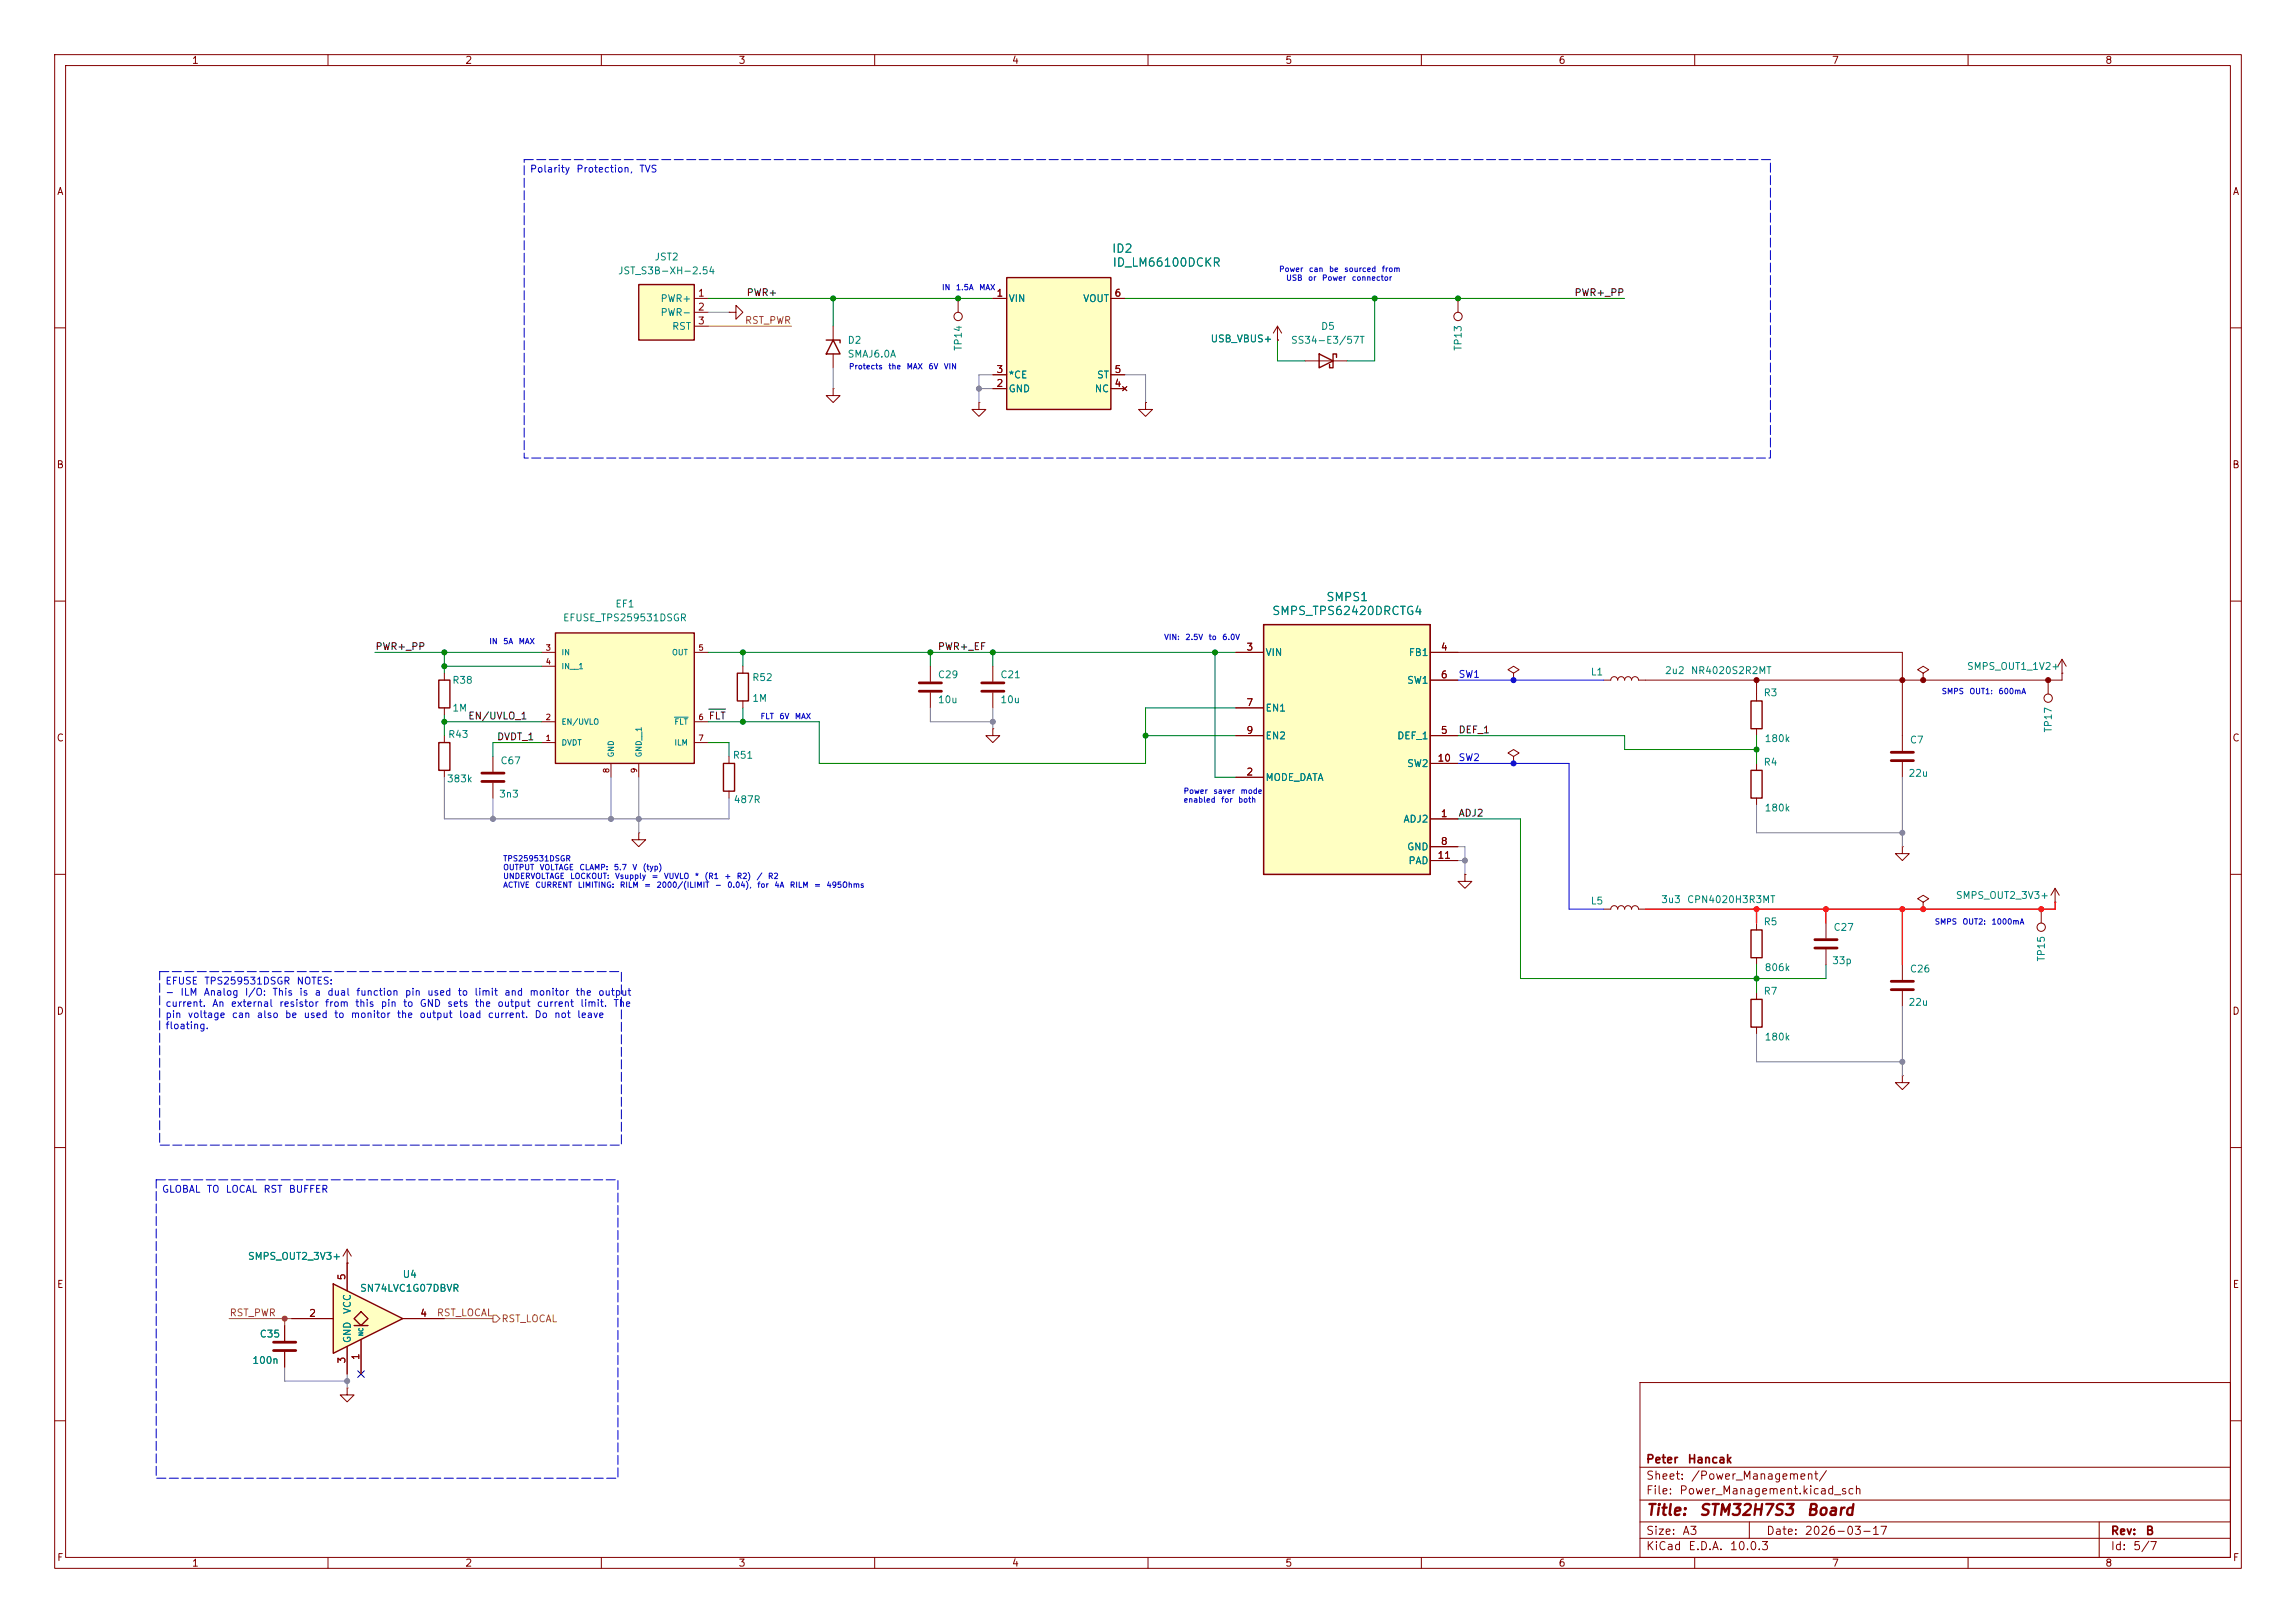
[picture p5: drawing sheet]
<svg xmlns="http://www.w3.org/2000/svg" width="420mm" height="297mm" viewBox="0 0 420 297" stroke-linecap="round" stroke-linejoin="round" font-family="sans-serif">
<defs><g id="words">
<g font-size="2" fill="#840000">
<text x="301" y="277.8">Title:</text>
<text x="310.7" y="277.8">STM32H7S3</text>
<text x="330.3" y="277.8">Board</text>
</g>
<g font-size="1.5" fill="#008484">
<text x="203.3" y="46.6">ID2</text>
<text x="203.4" y="49.2">ID_LM66100DCKR</text>
<text x="232.6" y="112.9">SMPS_TPS62420DRCTG4</text>
<text x="242.5" y="110.4">SMPS1</text>
</g>
<g font-size="1.5" fill="#840000">
<text x="301" y="268.1">Peter</text>
<text x="308.6" y="268.1">Hancak</text>
<text x="301" y="273.8">File:</text>
<text x="301" y="271.1">Sheet:</text>
<text x="307.1" y="273.8">Power_Management.kicad_sch</text>
<text x="309.2" y="271.1">/Power_Management/</text>
<text x="301" y="281.2">Size:</text>
<text x="307.6" y="281.2">A3</text>
<text x="323" y="281.2">Date:</text>
<text x="330" y="281.2">2026-03-17</text>
<text x="386" y="281.2">Rev:</text>
<text x="392.4" y="281.2">B</text>
<text x="301" y="284">KiCad</text>
<text x="308.7" y="284">E.D.A.</text>
<text x="316.3" y="284">10.0.3</text>
<text x="386" y="284">Id:</text>
<text x="390.1" y="284">5/7</text>
</g>
<g font-size="1.3" fill="#840000">
<text x="35" y="12">1</text>
<text x="85" y="12">2</text>
<text x="135" y="12">3</text>
<text x="185" y="12">4</text>
<text x="235" y="12">5</text>
<text x="285" y="12">6</text>
<text x="335" y="12">7</text>
<text x="385" y="12">8</text>
<text x="10.3" y="36">A</text>
<text x="408.3" y="36">A</text>
<text x="127.6" y="54.6">1</text>
<text x="127.6" y="57.1">2</text>
<text x="127.6" y="59.7">3</text>
<text x="182.2" y="54.6">1</text>
<text x="203.8" y="54.6">6</text>
<text x="182.2" y="71.1">2</text>
<text x="182.2" y="68.6">3</text>
<text x="203.8" y="71.1">4</text>
<text x="203.8" y="68.6">5</text>
<text x="10.3" y="86">B</text>
<text x="408.2" y="86">B</text>
<text x="227.9" y="119.4">3</text>
<text x="263.5" y="119.4">4</text>
<text x="263.5" y="124.4">6</text>
<text x="227.9" y="129.5">7</text>
<text x="10.3" y="136">C</text>
<text x="227.9" y="134.6">9</text>
<text x="263.5" y="134.6">5</text>
<text x="408.2" y="136">C</text>
<text x="227.9" y="142.2">2</text>
<text x="262.8" y="139.7">10</text>
<text x="263.5" y="149.8">1</text>
<text x="263.5" y="154.9">8</text>
<text x="262.8" y="157.5">11</text>
<text x="10.3" y="186">D</text>
<text x="408.2" y="186">D</text>
<text x="10.3" y="236">E</text>
<text x="63.5" y="234.4" transform="rotate(-90 63.5 234.4)">5</text>
<text x="408.3" y="236">E</text>
<text x="56.4" y="241.3">2</text>
<text x="76.8" y="241.3">4</text>
<text x="63.5" y="249.6" transform="rotate(-90 63.5 249.6)">3</text>
<text x="66" y="249" transform="rotate(-90 66 249)">1</text>
<text x="10.3" y="286">F</text>
<text x="35" y="287">1</text>
<text x="85" y="287">2</text>
<text x="135" y="287">3</text>
<text x="185" y="287">4</text>
<text x="235" y="287">5</text>
<text x="285" y="287">6</text>
<text x="335" y="287">7</text>
<text x="385" y="287">8</text>
<text x="408.3" y="286">F</text>
</g>
<g font-size="1.3" fill="#0000c2">
<text x="96.8" y="31.9">Polarity</text>
<text x="105.3" y="31.9">Protection,</text>
<text x="116.8" y="31.9">TVS</text>
<text x="30.2" y="180.5">EFUSE</text>
<text x="30.2" y="182.5">-</text>
<text x="30.2" y="184.6">current.</text>
<text x="32.9" y="182.5">ILM</text>
<text x="37.2" y="182.5">Analog</text>
<text x="37.3" y="180.5">TPS259531DSGR</text>
<text x="38.7" y="184.6">An</text>
<text x="42.1" y="184.6">external</text>
<text x="44.7" y="182.5">I/O:</text>
<text x="49.7" y="182.5">This</text>
<text x="51" y="184.6">resistor</text>
<text x="54.2" y="180.5">NOTES:</text>
<text x="54.6" y="182.5">is</text>
<text x="57.4" y="182.5">a</text>
<text x="59.3" y="184.6">from</text>
<text x="59.8" y="182.5">dual</text>
<text x="64.9" y="184.6">this</text>
<text x="65" y="182.5">function</text>
<text x="69.5" y="184.6">pin</text>
<text x="73.6" y="184.6">to</text>
<text x="74" y="182.5">pin</text>
<text x="76.7" y="184.6">GND</text>
<text x="78" y="182.5">used</text>
<text x="81.7" y="184.6">sets</text>
<text x="83.6" y="182.5">to</text>
<text x="86.7" y="182.5">limit</text>
<text x="86.7" y="184.6">the</text>
<text x="90.9" y="184.6">output</text>
<text x="92.1" y="182.5">and</text>
<text x="96.7" y="182.5">monitor</text>
<text x="98.1" y="184.6">current</text>
<text x="105.2" y="182.5">the</text>
<text x="106" y="184.6">limit.</text>
<text x="109.3" y="182.5">output</text>
<text x="112.1" y="184.6">The</text>
<text x="30.2" y="186.6">pin</text>
<text x="30.2" y="188.6">floating.</text>
<text x="34.2" y="186.6">voltage</text>
<text x="42.3" y="186.6">can</text>
<text x="46.9" y="186.6">also</text>
<text x="52" y="186.6">be</text>
<text x="55.4" y="186.6">used</text>
<text x="61" y="186.6">to</text>
<text x="64.1" y="186.6">monitor</text>
<text x="72.5" y="186.6">the</text>
<text x="76.6" y="186.6">output</text>
<text x="83.8" y="186.6">load</text>
<text x="89.1" y="186.6">current.</text>
<text x="97.7" y="186.6">Do</text>
<text x="101.3" y="186.6">not</text>
<text x="105.5" y="186.6">leave</text>
<text x="29.5" y="218.6">GLOBAL</text>
<text x="37.7" y="218.6">TO</text>
<text x="41.2" y="218.6">LOCAL</text>
<text x="48.1" y="218.6">RST</text>
<text x="52.7" y="218.6">BUFFER</text>
</g>
<g font-size="1.3" fill="#008484">
<text x="119.6" y="48">JST2</text>
<text x="113" y="50.5">JST_S3B-XH-2.54</text>
<text x="120.7" y="55.6">PWR+</text>
<text x="120.7" y="58.1">PWR-</text>
<text x="184.4" y="55.6">VIN</text>
<text x="198" y="55.6">VOUT</text>
<text x="122.8" y="60.7">RST</text>
<text x="154.9" y="63.2">D2</text>
<text x="154.9" y="65.7">SMAJ6.0A</text>
<text x="176.2" y="64.3" transform="rotate(-90 176.2 64.3)">TP14</text>
<text x="221.4" y="62.9">USB_VBUS+</text>
<text x="236" y="63.2">SS34-E3/57T</text>
<text x="241.5" y="60.7">D5</text>
<text x="267.7" y="64.3" transform="rotate(-90 267.7 64.3)">TP13</text>
<text x="184.4" y="69.6">*CE</text>
<text x="200.6" y="69.6">ST</text>
<text x="184.4" y="72.1">GND</text>
<text x="200.1" y="72.1">NC</text>
<text x="112.5" y="111.5">EF1</text>
<text x="102.9" y="114">EFUSE_TPS259531DSGR</text>
<text x="82.6" y="125.4">R38</text>
<text x="137.5" y="124.9">R52</text>
<text x="171.5" y="124.4">C29</text>
<text x="182.9" y="124.4">C21</text>
<text x="231.4" y="120.4">VIN</text>
<text x="257.3" y="125.4">SW1</text>
<text x="257.6" y="120.4">FB1</text>
<text x="290.9" y="123.9">L1</text>
<text x="304.5" y="123.7">2u2</text>
<text x="309.2" y="123.7">NR4020S2R2MT</text>
<text x="359.7" y="122.9">SMPS_OUT1_1V2+</text>
<text x="82.6" y="130.5">1M</text>
<text x="137.5" y="128.7">1M</text>
<text x="171.5" y="129">10u</text>
<text x="182.9" y="129">10u</text>
<text x="231.4" y="130.5">EN1</text>
<text x="322.5" y="127.7">R3</text>
<text x="81.9" y="135.3">R43</text>
<text x="231.4" y="135.6">EN2</text>
<text x="255.5" y="135.6">DEF_1</text>
<text x="322.7" y="136.1">180k</text>
<text x="349.3" y="136.4">C7</text>
<text x="375.6" y="134.2" transform="rotate(-90 375.6 134.2)">TP17</text>
<text x="81.6" y="143.5">383k</text>
<text x="91.4" y="140.2">C67</text>
<text x="133.9" y="139.1">R51</text>
<text x="231.4" y="143.2">MODE_DATA</text>
<text x="257.3" y="140.7">SW2</text>
<text x="322.5" y="140.4">R4</text>
<text x="349" y="142.4">22u</text>
<text x="91.2" y="146.3">3n3</text>
<text x="134.1" y="147.3">487R</text>
<text x="322.7" y="148.8">180k</text>
<text x="256.6" y="150.8">ADJ2</text>
<text x="257.3" y="155.9">GND</text>
<text x="257.5" y="158.5">PAD</text>
<text x="290.9" y="165.8">L5</text>
<text x="303.8" y="165.6">3u3</text>
<text x="308.5" y="165.6">CPN4020H3R3MT</text>
<text x="357.7" y="164.8">SMPS_OUT2_3V3+</text>
<text x="322.5" y="169.6">R5</text>
<text x="335.3" y="170.6">C27</text>
<text x="322.7" y="178">806k</text>
<text x="335" y="176.7">33p</text>
<text x="349.3" y="178.3">C26</text>
<text x="374.4" y="176.1" transform="rotate(-90 374.4 176.1)">TP15</text>
<text x="322.5" y="182.3">R7</text>
<text x="349" y="184.4">22u</text>
<text x="322.7" y="190.7">180k</text>
<text x="45.2" y="230.8">SMPS_OUT2_3V3+</text>
<text x="65.8" y="236.7">SN74LVC1G07DBVR</text>
<text x="73.6" y="234.1">U4</text>
<text x="47.4" y="245.1">C35</text>
<text x="64.5" y="245.9" transform="rotate(-90 64.5 245.9)">GND</text>
<text x="64.5" y="240.6" transform="rotate(-90 64.5 240.6)">VCC</text>
<text x="46.1" y="249.9">100n</text>
</g>
<g font-size="1.3" fill="#848400">
<text x="136.2" y="59.6">RST_PWR</text>
<text x="41.9" y="241.2">RST_PWR</text>
<text x="79.8" y="241.2">RST_LOCAL</text>
<text x="91.6" y="242.3">RST_LOCAL</text>
</g>
<g font-size="1.3">
<text x="136.5" y="54.5">PWR+</text>
<text x="287.9" y="54.5">PWR+_PP</text>
<text x="68.6" y="119.3">PWR+_PP</text>
<text x="171.4" y="119.3">PWR+_EF</text>
<text x="85.6" y="132">EN/UVLO_1</text>
<text x="129.5" y="132">FLT</text>
<text x="90.8" y="135.8">DVDT_1</text>
<text x="266.7" y="134.5">DEF_1</text>
<text x="266.7" y="149.7">ADJ2</text>
</g>
<g font-size="1.3" fill="#00f">
<text x="266.7" y="124.3">SW1</text>
<text x="266.7" y="139.6">SW2</text>
</g>
<g font-size="1" fill="#0000c2">
<text x="172.2" y="53.3">IN</text>
<text x="174.8" y="53.3">1.5A</text>
<text x="179" y="53.3">MAX</text>
<text x="233.9" y="50">Power</text>
<text x="235.2" y="51.6">USB</text>
<text x="239.2" y="51.6">or</text>
<text x="239.3" y="50">can</text>
<text x="241.7" y="51.6">Power</text>
<text x="243" y="50">be</text>
<text x="245.8" y="50">sourced</text>
<text x="247.2" y="51.6">connector</text>
<text x="252.7" y="50">from</text>
<text x="155.2" y="67.8">Protects</text>
<text x="162.4" y="67.8">the</text>
<text x="165.8" y="67.8">MAX</text>
<text x="169.7" y="67.8">6V</text>
<text x="172.6" y="67.8">VIN</text>
<text x="89.4" y="118.1">IN</text>
<text x="92" y="118.1">5A</text>
<text x="94.8" y="118.1">MAX</text>
<text x="212.9" y="117.4">VIN:</text>
<text x="216.7" y="117.4">2.5V</text>
<text x="221" y="117.4">to</text>
<text x="223.5" y="117.4">6.0V</text>
<text x="139" y="131.8">FLT</text>
<text x="142.5" y="131.8">6V</text>
<text x="145.3" y="131.8">MAX</text>
<text x="355.1" y="127.3">SMPS</text>
<text x="360.2" y="127.3">OUT1:</text>
<text x="365.5" y="127.3">600mA</text>
<text x="216.4" y="145.5">Power</text>
<text x="216.4" y="147.1">enabled</text>
<text x="221.9" y="145.5">saver</text>
<text x="223.3" y="147.1">for</text>
<text x="226.4" y="147.1">both</text>
<text x="226.8" y="145.5">mode</text>
<text x="91.9" y="157.9">TPS259531DSGR</text>
<text x="91.9" y="159.5">OUTPUT</text>
<text x="91.9" y="161.1">UNDERVOLTAGE</text>
<text x="98.6" y="159.5">VOLTAGE</text>
<text x="104.2" y="161.1">LOCKOUT:</text>
<text x="105.9" y="159.5">CLAMP:</text>
<text x="112.2" y="159.5">5.7</text>
<text x="112.4" y="161.1">Vsupply</text>
<text x="115.6" y="159.5">V</text>
<text x="117.5" y="159.5">(typ)</text>
<text x="119.1" y="161.1">=</text>
<text x="121.4" y="161.1">VUVLO</text>
<text x="127" y="161.1">*</text>
<text x="128.8" y="161.1">(R1</text>
<text x="132.4" y="161.1">+</text>
<text x="134.7" y="161.1">R2)</text>
<text x="138.3" y="161.1">/</text>
<text x="140.4" y="161.1">R2</text>
<text x="91.9" y="162.7">ACTIVE</text>
<text x="97.8" y="162.7">CURRENT</text>
<text x="105.6" y="162.7">LIMITING:</text>
<text x="113.3" y="162.7">RILM</text>
<text x="117.7" y="162.7">=</text>
<text x="120" y="162.7">2000/(ILIMIT</text>
<text x="130.7" y="162.7">-</text>
<text x="132.9" y="162.7">0.04),</text>
<text x="138.4" y="162.7">for</text>
<text x="141.5" y="162.7">4A</text>
<text x="144.4" y="162.7">RILM</text>
<text x="148.8" y="162.7">=</text>
<text x="151.1" y="162.7">495Ohms</text>
<text x="353.8" y="169.4">SMPS</text>
<text x="358.9" y="169.4">OUT2:</text>
<text x="364.2" y="169.4">1000mA</text>
</g>
<g font-size="1" fill="#840000">
<text x="99.7" y="119.3">3</text>
<text x="127.7" y="119.3">5</text>
<text x="99.7" y="121.8">4</text>
<text x="99.7" y="135.8">1</text>
<text x="99.7" y="132">2</text>
<text x="127.7" y="132">6</text>
<text x="127.7" y="135.8">7</text>
<text x="111.7" y="141.6" transform="rotate(-90 111.7 141.6)">8</text>
<text x="116.8" y="141.6" transform="rotate(-90 116.8 141.6)">9</text>
</g>
<g font-size="1" fill="#008484">
<text x="102.6" y="120.2">IN</text>
<text x="102.6" y="122.7">IN__1</text>
<text x="122.8" y="120.2">OUT</text>
<text x="102.6" y="136.7">DVDT</text>
<text x="102.6" y="132.9">EN/UVLO</text>
<text x="123.3" y="132.9">FLT</text>
<text x="123.3" y="136.7">ILM</text>
<text x="112.5" y="138.7" transform="rotate(-90 112.5 138.7)">GND</text>
<text x="117.6" y="138.7" transform="rotate(-90 117.6 138.7)">GND__1</text>
</g>
<text font-size=".8" fill="#008484" x="66.6" y="244.6" transform="rotate(-90 66.6 244.6)">NC</text>
</g></defs>
<g fill="none" stroke="#840000" stroke-width=".18">
<path d="M10 10h400v277h-400zM12 12h396v273h-396zM60 10v2M110 10v2M160 10v2M210 10v2M260 10v2M310 10v2M360 10v2M266.7 54.6v2.6M10 60h2M209.5 73.7v1.2h1.3l-1.3 1.3-1.2-1.3h1.2"/>
<path d="M209.5 73.7h.1M238.8 66h7.6M408 60h2M10 110h2M408 110h2M321.3 139.7v1.3M10 160h2M321.3 146.1v1.2M408 160h2M293.4 166.4h1.2a.64 .64 0 0 1 .7-.7 .64 .64 0 0 1 .6 .7 .64 .64 0 0 1 .6-.7 .64 .64 0 0 1 .7 .7 .64 .64 0 0 1 .6-.7 .64 .64 0 0 1 .6 .7 .64 .64 0 0 1 .7-.7 .64 .64 0 0 1 .6 .7h1.3M351.8 165.1l1-.6-1-.7-1 .7 1 .6v1.3M351.8 166.4h.1"/>
<path d="M10 210h2M408 210h2M300 253h108v32h-108zM10 260h2M300 278.5h108M300 274.5h108M300 268.5h108M320 278.5v3M384 278.5v6.5M408 260h2M60 285v2M110 285v2"/>
<path d="M160 285v2M210 285v2M260 285v2M300 281.5h108M310 285v2M360 285v2"/>
<circle cx="266.7" cy="57.9" r=".76"/>
</g>
<path d="M241.3 64.8l2.5 1.2-2.5 1.3zM244.5 65.4v-.6h-.7v2.5h-.6v-.6M320.3 141h2v5.1h-2z" fill="none" stroke="#840000" stroke-width=".25"/>
<path d="M101.6 115.8h25.4v23.9h-25.4z" fill="#ffffc2"/>
<path d="M101.6 115.8h25.4v23.9h-25.4z" fill="none" stroke="#840000" stroke-width=".25"/>
<path d="M99.1 119.4h2.5M127 119.4h2.5M99.1 135.9h2.5M99.1 132.1h2.5M99.1 121.9h2.5M111.8 139.7v2.5M116.8 139.7v2.5M127 135.9h2.5M127 132.1h2.5" fill="none" stroke="#840000" stroke-width=".18"/>
<path d="M123.4 131.2h2.5" fill="none" stroke="#008484" stroke-width=".18"/>
<path d="M231.1 114.3h30.5v45.7h-30.5z" fill="#ffffc2"/>
<path d="M231.1 114.3h30.5v45.7h-30.5z" fill="none" stroke="#840000" stroke-width=".2"/>
<path d="M231.1 114.3h30.5v45.7h-30.5zM80.3 135.9h2v5.1h-2zM80.3 124.5h2v5h-2zM132.3 139.7h2.1v5.1h-2.1zM134.9 123.2h2v5.1h-2z" fill="none" stroke="#840000" stroke-width=".25"/>
<g fill="none" stroke="#840000" stroke-width=".18">
<path d="M226.1 119.4h5M261.6 119.4h5.1M81.3 123.2v1.3M81.3 129.5v1.3M81.3 134.6v1.3M90.2 138.4v2.8M133.3 138.4v1.3M135.9 121.9v1.3M135.9 128.3v1.2M181.6 133.4v1.2h1.3l-1.3 1.3-1.3-1.3h1.3M181.6 133.4h.1M181.6 121.9v2.8"/>
<path d="M181.6 126.7v2.8M226.1 134.6h5M226.1 129.5h5M261.6 134.6h5.1M261.6 124.5h5.1M261.6 139.7h5.1M276.9 138.4l1-.6-1-.6-1.1 .6 1.1 .6v1.3M276.9 139.7h.1M377.2 123.2h.1M377.2 120.7l-.8 1.2M377.2 120.7l.8 1.2M377.2 120.7v2.5"/>
<path d="M81.3 141v1.2M90.2 143.3v2.8M116.8 152.4v1.3h1.3l-1.3 1.2-1.2-1.2h1.2M116.8 152.4h.1M133.3 144.8v1.3M226.1 142.2h5M261.6 149.9h5.1M261.6 154.9h5.1M261.6 157.5h5.1M268 160v1.3h-1.3l1.3 1.3 1.2-1.3h-1.2M268 160h.1M373.4 166.4v2.5"/>
<path d="M375.9 165.1h.1M375.9 162.6l-.7 1.2M375.9 162.6l.8 1.2M375.9 162.6v2.5"/>
<circle cx="373.4" cy="169.7" r=".76"/>
</g>
<path d="M179.6 125h4M179.6 126.5h4M88.1 143h4.1M88.1 141.5h4.1" fill="none" stroke="#840000" stroke-width=".51"/>
<path d="M116.8 52.1h10.2v10.1h-10.2z" fill="#ffffc2"/>
<path d="M116.8 52.1h10.2v10.1h-10.2zM320.3 128.3h2v5.1h-2zM320.3 170.2h2v5.1h-2z" fill="none" stroke="#840000" stroke-width=".25"/>
<g fill="none" stroke="#840000" stroke-width=".18">
<path d="M127 54.6h2.5M127 57.2h2.5M127 59.7h2.5M175.3 54.6v2.6M233.7 59.7l-.8 1.3M233.7 59.7l.7 1.3M233.7 59.7v2.5M152.4 71.1v1.3h1.3l-1.3 1.3-1.3-1.3h1.3M152.4 71.1h.1M179.1 73.7v1.2h1.2l-1.2 1.3-1.3-1.3h1.3M179.1 73.7h.1M233.7 62.2h.1"/>
<path d="M276.9 123.2l1-.6-1-.7-1.1 .7 1.1 .6v1.3M276.9 124.5h.1M293.4 124.5h1.2a.64 .64 0 0 1 .7-.7 .64 .64 0 0 1 .6 .7 .64 .64 0 0 1 .6-.7 .64 .64 0 0 1 .7 .7 .64 .64 0 0 1 .6-.7 .64 .64 0 0 1 .6 .7 .64 .64 0 0 1 .7-.7 .64 .64 0 0 1 .6 .7h1.3M321.3 127v1.3M321.3 133.4v1.2M351.8 123.2l1-.6-1-.7-1 .7 1 .6v1.3M351.8 124.5h.1M374.6 124.5v2.5M348 154.9v1.3h-1.3l1.3 1.3 1.2-1.3h-1.2M348 154.9h.1M321.3 168.9v1.3M321.3 175.3v1.2"/>
<path d="M334 168.9v2.8M334 173.7v2.8M348 176.5v2.8M348 196.9v1.2h-1.3l1.3 1.3 1.2-1.3h-1.2M348 196.9h.1M348 181.4v2.8"/>
<circle cx="175.3" cy="57.9" r=".76"/>
<circle cx="374.7" cy="127.8" r=".76"/>
</g>
<path d="M332 173.5h4M332 172h4M345.9 179.6h4.1M345.9 181.1h4.1" fill="none" stroke="#840000" stroke-width=".51"/>
<path d="M184.1 50.8h19.1v24.1h-19.1z" fill="#ffffc2"/>
<path d="M184.1 50.8h19.1v24.1h-19.1zM151.1 62.2h2.6v.5M152.4 62.2l1.3 2.6h-2.6zM320.3 182.9h2v5.1h-2z" fill="none" stroke="#840000" stroke-width=".25"/>
<g fill="none" stroke="#840000" stroke-width=".18">
<path d="M133.3 57.2h1.3v-1.3l1.3 1.3-1.3 1.2v-1.2M133.3 57.2h.1M152.4 59.7v2.5M181.6 54.6h2.5M203.2 54.6h2.5M152.4 64.8v2.5M181.6 71.1h2.5M181.6 68.6h2.5M203.2 71.1h2.5M203.2 68.6h2.5M205.4 70.7l.7 .8M206.1 70.7l-.7 .8"/>
<path d="M170.2 121.9v2.8M170.2 126.7v2.8M348 134.6v2.8M348 139.4v2.8M321.3 181.6v1.3M321.3 188v1.2M63.5 231.1h.1M63.5 228.6l-.8 1.3M63.5 228.6l.8 1.3M63.5 228.6v2.5M52.1 242.6v2.8M52.1 247.4v2.8"/>
<path d="M63.5 254v1.3h-1.3l1.3 1.2 1.3-1.2h-1.3M63.5 254h.1"/>
</g>
<path d="M168.1 125h4.1M168.1 126.5h4.1M345.9 139.2h4.1M345.9 137.7h4.1M50 245.6h4.1M50 247.1h4.1" fill="none" stroke="#840000" stroke-width=".51"/>
<path d="M61 234.9l12.7 6.4-12.7 6.3z" fill="#ffffc2"/>
<path d="M64.8 242.6h2.5" fill="none" stroke="#ffffc2" stroke-width=".18"/>
<path d="M64.8 241.3l1.2-1.3 1.3 1.3-1.3 1.3z" fill="#ffffc2"/>
<path d="M61 234.9l12.7 6.4-12.7 6.3zM64.8 241.3l1.2-1.3 1.3 1.3-1.3 1.3zM64.8 242.6h2.5" fill="none" stroke="#840000" stroke-width=".25"/>
<g fill="none" stroke="#840000" stroke-width=".18">
<path d="M181.6 54.6h2.5M203.2 54.6h2.5M181.6 71.1h2.5M181.6 68.6h2.5M203.2 71.1h2.5M203.2 68.6h2.5M205.4 70.7l.7 .8M206.1 70.7l-.7 .8M209.5 73.7h.1M233.7 62.2h.1M226.1 119.4h5M261.6 119.4h86.4v15.2"/>
<path d="M226.1 134.6h5M226.1 129.5h5M261.6 124.5h5.1M261.6 134.6h5.1M261.6 139.7h5.1M321.3 124.5v2.5M377.2 123.2v1.3h-76.2M226.1 142.2h5M261.6 149.9h5.1M261.6 154.9h5.1M261.6 157.5h5.1M268 160h.1"/>
<path d="M63.5 231.1h.1M63.5 231.1v5.1M52.1 242.6v2.8M52.1 247.4v2.8M53.3 241.3h7.7M63.5 246.4v5.1M66 245.1v6.4M73.7 241.3h7.6"/>
</g>
<path d="M129.5 59.7h15.3M41.9 241.3h11.4M52.1 241.3v1.3M81.3 241.3h8.9M90.2 240.7h.6l.6 .6-.6 .6h-.6z" fill="none" stroke="#848400" stroke-width=".18"/>
<path d="M129.7 129.8h3" fill="none" stroke="#000" stroke-width=".18"/>
<g fill="none" stroke="#008400" stroke-width=".18">
<path d="M129.5 54.6h52.1M152.4 54.6v5.1M205.7 54.6h91.5M251.5 54.6v11.4h-5.1M233.7 62.2v3.8h5.1M68.6 119.4h30.5M81.3 119.4v3.8M129.5 119.4h96.6M135.9 119.4v2.5M170.2 119.4v2.5M181.6 119.4v2.5M222.2 119.4v22.8h3.9"/>
<path d="M81.3 132.1h17.8M81.3 130.8v3.8M81.3 121.9h17.8M99.1 135.9h-8.9v2.5M129.5 135.9h3.8v2.5M135.9 129.5v2.6M209.5 134.6h16.6M226.1 129.5h-16.6v10.2h-59.6v-7.6h-20.4M266.7 134.6h30.5v2.6h24.1M321.3 134.6v5.1M266.7 149.9h11.4v29.2h55.9v-2.6M321.3 176.5v5.1"/>
</g>
<path d="M321.3 166.4v2.5M334 166.4v2.5M348 166.4v10.1M375.9 165.1v1.3h-74.9" fill="none" stroke="#f00" stroke-width=".25"/>
<path d="M266.7 139.7h20.3v26.7h6.4M266.7 124.5h26.7" fill="none" stroke="#00f" stroke-width=".18"/>
<g fill="none" stroke="#848484" stroke-width=".18">
<path d="M129.5 57.2h3.8M152.4 67.3v3.8M179.1 71.1h2.5M181.6 68.6h-2.5v5.1M205.7 68.6h3.8v5.1M170.2 129.5v2.6h11.4M181.6 129.5v3.9M81.3 142.2v7.7h52v-3.8M90.2 146.1v3.8M111.8 142.2v7.7M116.8 142.2v10.2M266.7 154.9h1.3v5.1"/>
<path d="M266.7 157.5h1.3M321.3 147.3v5.1h26.7M348 142.2v12.7M321.3 189.2v5.1h26.7M348 184.2v12.7M52.1 250.2v2.5h11.4M63.5 251.5v2.5"/>
</g>
<path d="M65.4 250.9l1.2 1.2M66.6 250.9l-1.2 1.2" fill="none" stroke="#000084" stroke-width=".18"/>
<path d="M95.9 29.2h227.9v54.6h-227.9zM29.2 177.8h84.5v31.8h-84.5zM28.6 215.9h84.4v54.6h-84.4z" fill="none" stroke="#0000c2" stroke-width=".18" stroke-dasharray="1.7 .6"/>
<g fill="#008400" stroke="#008400" stroke-width=".18">
<circle cx="209.5" cy="134.6" r=".46"/>
<circle cx="222.2" cy="119.4" r=".46"/>
<circle cx="181.6" cy="119.4" r=".46"/>
<circle cx="321.3" cy="137.2" r=".46"/>
<circle cx="321.3" cy="179.1" r=".46"/>
<circle cx="135.9" cy="119.4" r=".46"/>
<circle cx="170.2" cy="119.4" r=".46"/>
<circle cx="135.9" cy="132.1" r=".46"/>
<circle cx="81.3" cy="121.9" r=".46"/>
<circle cx="81.3" cy="132.1" r=".46"/>
<circle cx="81.3" cy="119.4" r=".46"/>
<circle cx="251.5" cy="54.6" r=".46"/>
<circle cx="266.7" cy="54.6" r=".46"/>
<circle cx="175.3" cy="54.6" r=".46"/>
<circle cx="152.4" cy="54.6" r=".46"/>
</g>
<g fill="#848484" stroke="#848484" stroke-width=".18">
<circle cx="181.6" cy="132.1" r=".46"/>
<circle cx="268" cy="157.5" r=".46"/>
<circle cx="111.8" cy="149.9" r=".46"/>
<circle cx="90.2" cy="149.9" r=".46"/>
<circle cx="63.5" cy="252.7" r=".46"/>
<circle cx="179.1" cy="71.1" r=".46"/>
<circle cx="348" cy="152.4" r=".46"/>
<circle cx="348" cy="194.3" r=".46"/>
<circle cx="116.8" cy="149.9" r=".46"/>
</g>
<g fill="#840000" stroke="#840000" stroke-width=".18">
<circle cx="348" cy="124.5" r=".46"/>
<circle cx="321.3" cy="124.5" r=".46"/>
<circle cx="351.8" cy="124.5" r=".46"/>
<circle cx="374.6" cy="124.5" r=".46"/>
</g>
<g fill="#00f" stroke="#00f" stroke-width=".18">
<circle cx="276.9" cy="139.7" r=".46"/>
<circle cx="276.9" cy="124.5" r=".46"/>
</g>
<circle cx="52.1" cy="241.3" r=".46" fill="#848400" stroke="#848400" stroke-width=".18"/>
<g fill="#f00" stroke="#f00" stroke-width=".18">
<circle cx="321.3" cy="166.4" r=".46"/>
<circle cx="348" cy="166.4" r=".46"/>
<circle cx="334" cy="166.4" r=".46"/>
<circle cx="351.8" cy="166.4" r=".46"/>
<circle cx="373.4" cy="166.4" r=".46"/>
</g>
<use href="#words"/>
</svg>
